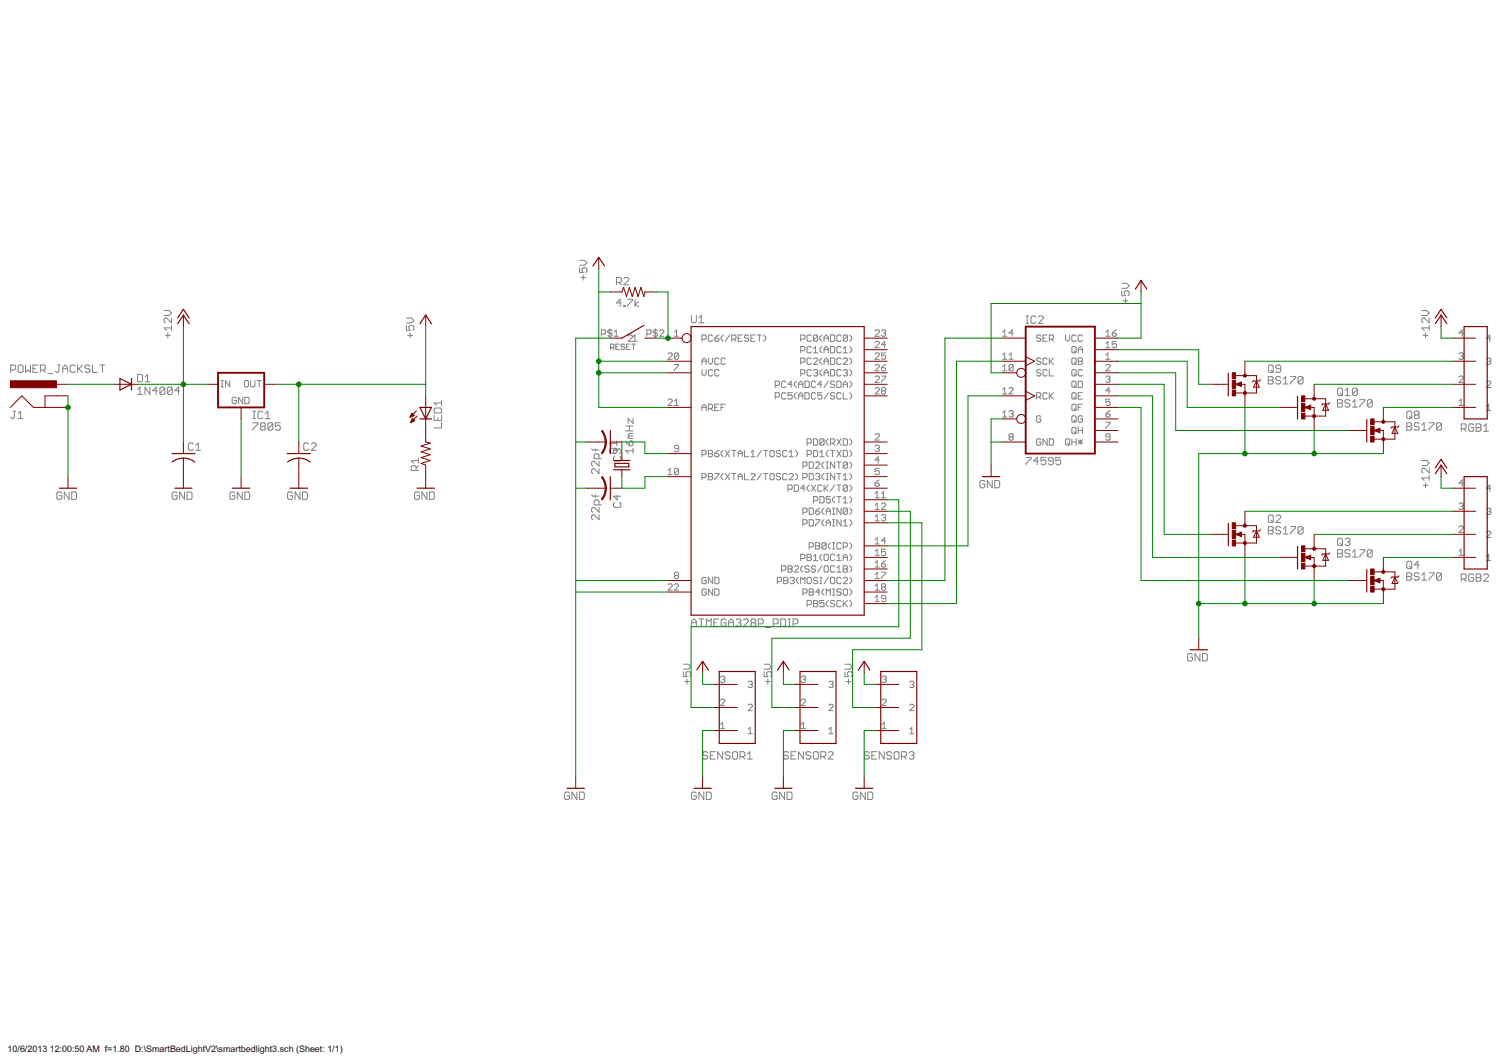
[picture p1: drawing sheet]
<svg xmlns="http://www.w3.org/2000/svg" width="594mm" height="420mm" viewBox="0 0 594 420" stroke-linecap="round" stroke-linejoin="round" font-family="sans-serif">
<defs><g id="words">
<g font-size="4">
<text x="3" y="416.2">10/6/2013</text>
<text x="19.7" y="416.2">12:00:50 AM f=1.80 D:\SmartBedLightV2\smartbedlight3.sch (Sheet: 1/1)</text>
</g>
</g></defs>
<g fill="none" stroke="#808080" stroke-width=".4">
<path d="M229.4 105.9v2h1.4l-.5-1v-.5l.5-.5h1l.5 .5v1l-.5 .5M229.4 103h1.9l1 .9-1 1h-1.9M229.8 109.8h2M230.8 108.9v1.9M244 111.7h1.4l.5-.5v-.9l-.5-.5h-1.4v2.9M245 111.7l.9 1M245.9 119.8h-1.9l1.4-1.4v2.9M246.9 110.3l.5-.5h1l.5 .5v.4l-2 2h2M248.4 118.4h1.9v.5l-1.9 1.9v.5M251.3 118.4v2.9M252.8 119.4l-1.5 .9 1.5 1M444 115.1v1.9h1.5l-.5-1v-.5l.5-.4h.9l.5 .4v1l-.5 .5"/>
<path d="M444 112.1h1.9l1 1-1 1h-1.9M444.5 119h1.9M445.5 118v2M65 122.9h1.9l1 .9-1 1h-1.9M65.4 132.7h2M66.4 131.7v1.9M67.9 129.7h-2.9l.9 1M67.9 125.8v2l-2-2h-.5l-.4 .5v1l.4 .5M67.9 128.8v1.9M160.9 125.8h1.9l1 1-1 1h-1.9M160.9 128.8v1.9h1.4l-.5-1.5 .5-.4h1l.5 .4v1l-.5 .5M161.4 132.7h1.9"/>
<path d="M162.3 131.7v1.9M238 132.2h1.3l.4-.4v-.9l-.4-.4h-1.3v2.5M241.4 130.1v3.4M241.6 137.6h1.1l.4-.4v-.7l-.4-.4h-1.1v2.2M242.2 130.9l-.4-.4h-.8l-.4 .9 .4 .4h.8l.4 .8-.4 .4h-.8l-.4-.4M242.4 137.6l.7 .7M243.1 133h1.7M243.1 131.4l.8-.9v2.5M243.8 137.2h.7M245.2 136.1h-1.4v2.2h1.4M246.9 120.8h.5v.5h-.5zM247.2 136.5l-.3-.4h-.7l-.3 .4 .3 .7h.7l.3 .4-.3 .7h-.7l-.3-.4"/>
<path d="M247.9 137.2h.8M248.6 132.9l.5-.4h.8l.4 .4v.5l-1.7 1.6h1.7M249.4 136.1h-1.5v2.2h1.5M250.1 136.1h1.4M250.4 133.4l.9-.9v2.5M250.4 135h1.7M250.8 136.1v2.2M256 132.2h1.3l.4-.4v-.9l-.4-.4h-1.3v2.5M259.4 130.1v3.4M260.2 130.9l-.4-.4h-.8l-.5 .4 .5 .9h.8l.4 .4-.4 .8h-.8l-.5-.4M261 130.9l.5-.4h.8l.4 .4v.5l-1.7 1.6h1.7M266.9 133h1.7"/>
<path d="M266.9 131.4l.9-.9v2.5M273.7 124.8v2.4l.5 .5h.9l.5-.5v-2.4M276.6 127.7h2M276.6 125.8l1-1v2.9M277.8 134.2h1.3l.4-.4v-.9l-.4-.4h-1.3v2.5M282 132.9l-.4-.4h-.8l-.4 .4v1.7l.4 .4h.8l.4-.4M282.9 133.8h1.2l.5 .8-.5 .4h-.8l-.4-.4zM284.6 132.5l-1.7 1.3M286.2 132.5l-.8 .9v.8l.8 .8M288.8 132.5l-1.7 2.5M289.6 134.2h1.3l.4-.4v-.9l-.4-.4h-1.3v2.5M290.4 134.2l.9 .8"/>
<path d="M292.1 133.8h.9M293.8 132.5h-1.7v2.5h1.7M296.3 132.9l-.4-.4h-.8l-.4 .4 .4 .9h.8l.4 .8-.4 .4h-.8l-.4-.4M297.2 133.8h.8M298.9 132.5h-1.7v2.5h1.7M299.7 132.5h1.7M300.5 132.5v2.5M302.2 132.5l.9 .9v.8l-.9 .8M316.9 134.2h1.3l.4-.4v-.9l-.4-.4h-1.3v2.5M316.9 138.8h1.3l.4-.5v-.8l-.4-.4h-1.3v2.5M321.1 137.5l-.4-.4h-.9l-.4 .4v1.7l.4 .4h.9l.4-.4M321.1 132.9l-.4-.4h-.9l-.4 .4v1.7l.4 .4h.9l.4-.4"/>
<path d="M322 139.6h1.6M322 137.9l.8-.8v2.5M323.6 132.9v1.7l-.4 .4h-.8l-.4-.4M323.6 132.9l-.4-.4h-.8l-.4 .4v1.7M323.6 132.9l-1.6 1.7M325.3 132.5l-.8 .9v.8l.8 .8M325.3 137.1l-.8 .8v.9l.8 .8M326.2 133.8h1.6M326.2 135v-1.6l.8-.9 .8 .9v1.6M326.2 139.6v-1.7l.8-.8 .8 .8v1.7M326.2 138.3h1.6M328.7 137.1h1.2l.5 .4v1.7l-.5 .4h-1.2z"/>
<path d="M328.7 132.5h1.2l.5 .4v1.7l-.5 .4h-1.2zM332.9 137.5l-.4-.4h-.9l-.4 .4v1.7l.4 .4h.9l.4-.4M332.9 132.9l-.4-.4h-.9l-.4 .4v1.7l.4 .4h.9l.4-.4M333.7 139.6h1.7M333.7 137.9l.9-.8v2.5M335.4 132.9v1.7l-.4 .4h-.8l-.5-.4M335.4 132.9l-.4-.4h-.8l-.5 .4v1.7M335.4 132.9l-1.7 1.7M336.3 132.5l.8 .9v.8l-.8 .8M336.3 137.1l.8 .8v.9l-.8 .8M346.3 135.5l.5-.4h.8l.4 .4v.4l-1.7 1.7h1.7M346.3 130.9l.5-.4h.8l.4 .4v.5l-1.7 1.6h1.7"/>
<path d="M348.9 130.9l.4-.4h.8l.4 .4-.4 .9M349.7 131.8h.4M350.1 131.8l.4 .4-.4 .8h-.8l-.4-.4M350.5 139.6h-1.6v1.3l.8-.4 .8 .4v.8l-.4 .5h-.8l-.4-.5M350.5 136.3h-1.6l1.2-1.2v2.5M396.8 133h1.7M396.8 131.4l.9-.9v2.5M401 131.8h-1.6l1.2-1.3v2.5M406.1 127.9h1M406.1 125h1M406.6 125v2.9M410 125.5l-.5-.5h-1l-.4 .5v1.9l.4 .5h1l.5-.5"/>
<path d="M411 125.5l.5-.5h1l.4 .5v.5l-1.9 1.9h1.9M411.9 132.9l-.4-.4h-.8l-.4 .4 .4 .9h.8l.4 .8-.4 .4h-.8l-.4-.4M412.8 133.8h.8M414.5 132.5h-1.7v2.5h1.7M415.3 134.2h1.3l.4-.4v-.9l-.4-.4h-1.3v2.5M416.2 134.2l.8 .8M421.7 132.5v1.7l.8 .8 .9-.8v-1.7M424.2 137.5l.4-.4h.9l.4 .4v1.7l-.4 .4h-.9l-.4-.4zM425.1 138.8l.8 .8M425.9 132.9l-.4-.4h-.9l-.4 .4v1.7l.4 .4h.9l.4-.4M426.7 139.6v-1.7l.9-.8 .8 .8v1.7M426.7 138.3h1.7"/>
<path d="M428.4 132.9l-.4-.4h-.8l-.5 .4v1.7l.5 .4h.8l.4-.4M437.7 131.4l.8-.9v2.5M437.7 133h1.7M437.7 137.6h1.7M437.7 135.9l.8-.8v2.5M440.2 131.8h1.3l.4 .8-.4 .4h-.9l-.4-.4zM441.9 135.1h-1.7v1.2l.8-.4 .9 .4v.9l-.4 .4h-.9l-.4-.4M441.9 130.5l-1.7 1.3M562.7 122.9h2l1 .9-1 1h-2M563.2 132.7h2M564.2 131.7v1.9M565.7 129.7h-3l1 1"/>
<path d="M565.7 125.8v2l-2-2h-.5l-.5 .5v1l.5 .5M565.7 128.8v1.9M579.1 131.8h-1.7l1.3-1.3v2.5M590 133.8h-1.6l1.2-1.3v2.5M4.2 146.4h1.5l.5-.5v-1l-.5-.5h-1.5v2.9M7.7 144.4h.9l.5 .5v2l-.5 .4h-.9l-.5-.4v-2zM10.1 144.4v2.9l1-.9 1 .9v-2.9M13.1 145.9h.9M15 144.4h-1.9v2.9h1.9M16 146.4h1.5l.4-.5v-1l-.4-.5h-1.5v2.9M17 146.4l.9 .9M18.9 147.8h2"/>
<path d="M22.9 144.4h.9M23.3 144.4v2.5l-.4 .4h-.5l-.5-.4M24.8 145.9h2M24.8 147.3v-1.9l1-1 1 1v1.9M29.7 144.9l-.5-.5h-.9l-.5 .5v2l.5 .4h.9l.5-.4M30.7 144.4v2.9M31.2 145.9l1.5 1.4M32.7 144.4l-2 2M35.6 144.9l-.5-.5h-1l-.4 .5v.5l.4 .5h1l.5 .5v.5l-.5 .4h-1l-.4-.4M36.6 144.4v2.9h2M39.5 144.4h2M40.5 144.4v2.9"/>
<path d="M54.5 154.1l.9-1v3M54.5 156.1h1.9M54.5 148.1h1.4l.5 .5v2l-.5 .4h-1.4zM57.4 151h2M57.4 149.1l1-1v2.9M59.4 153.1v3l-2-3v3M62.3 154.6h-2l1.5-1.5v3M65.2 153.6v2l-.5 .5h-.9l-.5-.5M65.2 153.6l-.5-.5h-.9l-.5 .5v2M65.2 153.6l-1.9 2M68.2 153.6v2l-.5 .5h-1l-.5-.5M68.2 153.6l-.5-.5h-1l-.5 .5v2"/>
<path d="M68.2 153.6l-2 2M71.1 154.6h-1.9l1.4-1.5v3M87.5 153.1h.9M87.5 150.6h.9M88 150.6v2.5M90.9 150.6v2.5l-1.7-2.5v2.5M93.6 157.6l-.5-.4h-.8l-.4 .4v1.7l.4 .4h.8l.5-.4v-.9h-.9M96.1 157.2v2.5l-1.7-2.5v2.5M96.9 157.2h1.3l.4 .4v1.7l-.4 .4h-1.3zM97.1 150.6h.8l.5 .4v1.7l-.5 .4h-.8l-.4-.4v-1.7zM99.2 150.6v2.1l.4 .4h.9l.4-.4v-2.1M101.7 150.6h1.7"/>
<path d="M102.6 150.6v2.5M174.8 158.5v1.9M174.8 159.4h-3l1 1M264.4 140.1l.4-.5h.8l.5 .5v.4l-1.7 1.7h1.7M264.4 158.3l.4-.4h.8l.5 .4v.4l-1.7 1.7h1.7M266.9 144.2h1.7v.4l-1.7 1.7v.4M266.9 158.7l.9-.8v2.5M268.6 140.1l-.4-.5h-.9l-.4 .5v1.6M268.6 140.1v1.6l-.4 .5h-.9l-.4-.5M268.6 140.1l-1.7 1.6M277.8 144.2v-1.7l.9-.9 .8 .9v1.7M277.8 146.2v1.7l.9 .8 .8-.8v-1.7"/>
<path d="M277.8 142.9h1.7M280.4 141.6v1.7l.8 .9 .8-.9v-1.7M282 146.6l-.4-.4h-.8l-.4 .4v1.7l.4 .4h.8l.4-.4M284.6 159.9h-1.7v2.5h1.7M284.6 142.1l-.5-.5h-.8l-.4 .5v1.6l.4 .5h.8l.5-.5M284.6 146.6l-.5-.4h-.8l-.4 .4v1.7l.4 .4h.8l.5-.4M287.1 142.1l-.4-.5h-.9l-.4 .5v1.6l.4 .5h.9l.4-.5M287.1 159.9h-1.7v2.5M306.8 152.5h1.3l.4-.5v-.8l-.4-.4h-1.3v2.5M306.8 157h1.3l.4-.4v-.8l-.4-.4h-1.3v2.5M311 151.2l-.4-.4h-.8l-.4 .4v1.7l.4 .4h.8l.4-.4M311 155.8l-.4-.4h-.8l-.4 .4v1.7l.4 .4h.8l.4-.4"/>
<path d="M313.5 152h-1.6l1.2-1.2v2.5M313.5 155.4h-1.6v1.2l.8-.4 .8 .4v.9l-.4 .4h-.8l-.4-.4M315.2 150.8l-.8 .8v.9l.8 .8M315.2 155.4l-.8 .8v.8l.8 .9M316.1 153.3v-1.7l.8-.8 .9 .8v1.7M316.1 157.9v-1.7l.8-.8 .9 .8v1.7M316.1 156.6h1.7M316.1 152h1.7M316.9 143.3h1.3l.4-.4v-.8l-.4-.5h-1.3v2.6M316.9 147.9h1.3l.4-.4v-.9l-.4-.4h-1.3v2.5M318.6 150.8h1.2l.5 .4v1.7l-.5 .4h-1.2zM318.6 155.4h1.2l.5 .4v1.7l-.5 .4h-1.2z"/>
<path d="M321.1 142.1l-.4-.5h-.9l-.4 .5v1.6l.4 .5h.9l.4-.5M321.1 146.6l-.4-.4h-.9l-.4 .4v1.7l.4 .4h.9l.4-.4M322 142.1l.4-.5h.8l.4 .5v.4l-1.6 1.7h1.6M322 146.6l.4-.4h.8l.4 .4-.4 .9M322.8 151.2l-.4-.4h-.9l-.4 .4v1.7l.4 .4h.9l.4-.4M322.8 155.8l-.4-.4h-.9l-.4 .4v1.7l.4 .4h.9l.4-.4M322.8 147.5h.4M323.2 147.5l.4 .4-.4 .8h-.8l-.4-.4M325.3 152h-1.7l1.3-1.2v2.5M325.3 155.4h-1.7v1.2l.9-.4 .8 .4v.9l-.4 .4h-.8l-.5-.4M325.3 141.6l-.8 .9v.8l.8 .9M325.3 146.2l-.8 .9v.8l.8 .8"/>
<path d="M326.2 142.9h1.6M326.2 144.2v-1.7l.8-.9 .8 .9v1.7M326.2 148.7v-1.6l.8-.9 .8 .9v1.6M326.2 147.5h1.6M327.8 155.4l-1.6 2.5M327.8 150.8l-1.6 2.5M328.7 141.6h1.2l.5 .5v1.6l-.5 .5h-1.2zM328.7 146.2h1.2l.5 .4v1.7l-.5 .4h-1.2zM330.4 151.2l-.5-.4h-.8l-.4 .8 .4 .4h.8l.5 .9-.5 .4h-.8l-.4-.4M330.4 155.8l-.5-.4h-.8l-.4 .4 .4 .8h.8l.5 .9-.5 .4h-.8l-.4-.4M331.2 150.8h1.3l.4 .4v1.7l-.4 .4h-1.3zM332.9 142.1l-.4-.5h-.9l-.4 .5v1.6l.4 .5h.9l.4-.5"/>
<path d="M332.9 146.6l-.4-.4h-.9l-.4 .4v1.7l.4 .4h.9l.4-.4M332.9 155.8l-.4-.4h-.9l-.4 .4v1.7l.4 .4h.9l.4-.4M333.7 142.1l.5-.5h.8l.4 .5v.4l-1.7 1.7h1.7M333.7 153.3v-1.7l.9-.8 .8 .8v1.7M333.7 155.4v2.5h1.7M333.7 146.6l.5-.4h.8l.4 .4-.4 .9M333.7 152h1.7M334.6 147.5h.4M335 147.5l.4 .4-.4 .8h-.8l-.5-.4M336.3 141.6l.8 .9v.8l-.8 .9M336.3 146.2l.8 .9v.8l-.8 .8M336.3 150.8l.8 .8v.9l-.8 .8"/>
<path d="M336.3 155.4l.8 .8v.8l-.8 .9M346.3 140.1l.5-.5h.8l.4 .5v.4l-1.7 1.7h1.7M346.3 144.6l.5-.4h.8l.4 .4v.5l-1.7 1.6h1.7M346.3 149.2l.5-.4h.8l.4 .4v.4l-1.7 1.7h1.7M346.3 153.8l.5-.4h.8l.4 .4v.4l-1.7 1.7h1.7M348.9 148.8h1.6v.4l-1.6 1.7v.4M348.9 145.5h1.2l.4 .8-.4 .4h-.8l-.4-.4zM349.3 154.6h.8M349.3 154.6l-.4-.4 .4-.8h.8l.4 .4-.4 .8M349.3 154.6l-.4 .4 .4 .9h.8l.4-.5-.4-.8M350.5 144.2l-1.6 1.3M396.8 142.2h1.7"/>
<path d="M396.8 155.9h1.7M396.8 146.7h1.7M396.8 145.1l.9-.9v2.5M396.8 140.5l.9-.9v2.6M396.8 154.2l.9-.8v2.5M399.4 153.8l.4-.4h.8l.4 .4v.4l-1.6 1.7h1.6M399.4 142.2h1.6M399.4 140.5l.8-.9v2.6M401 144.6l-.4-.4h-.8l-.4 .4v1.7M401 144.6v1.7l-.4 .4h-.8l-.4-.4M401 144.6l-1.6 1.7M410.3 157h1.2l.4-.4v-.8l-.4-.4h-1.2v2.5"/>
<path d="M411.1 157l.8 .9M411.9 142.1l-.4-.5h-.8l-.4 .9 .4 .4h.8l.4 .8-.4 .5h-.8l-.4-.5M411.9 146.6l-.4-.4h-.8l-.4 .9 .4 .4h.8l.4 .8-.4 .4h-.8l-.4-.4M414.5 142.1l-.5-.5h-.8l-.4 .5v1.6l.4 .5h.8l.5-.5M414.5 146.6l-.5-.4h-.8l-.4 .4v1.7l.4 .4h.8l.5-.4M414.5 155.8l-.5-.4h-.8l-.4 .4v1.7l.4 .4h.8l.5-.4M415.3 146.2v2.5h1.7M415.3 141.6v2.6M415.3 155.4v2.5M415.7 142.9l1.3 1.3M415.7 156.6l1.3 1.3M417 141.6l-1.7 1.7"/>
<path d="M417 155.4l-1.7 1.6M424.2 151.2l.4-.4h.9l.4 .4v1.7l-.4 .4h-.9l-.4-.4zM424.2 155.8l.4-.4h.9l.4 .4v1.7l-.4 .4h-.9l-.4-.4zM424.6 141.6h.9l.4 .5v1.6l-.4 .5h-.9l-.4-.5v-1.6zM424.6 146.2h.9l.4 .4v1.7l-.4 .4h-.9l-.4-.4v-1.7zM425.1 143.3l.8 .9M425.1 147.9l.8 .8M425.1 152.5l.8 .8M425.1 157l.8 .9M426.7 150.8h1.3l.4 .4v1.7l-.4 .4h-1.3zM426.7 141.6h1.3l.4 .5-.4 .8 .4 .8-.4 .5h-1.3zM426.7 142.9h1.3"/>
<path d="M426.7 156.6h.9M428.4 146.6l-.4-.4h-.8l-.5 .4v1.7l.5 .4h.8l.4-.4M428.4 159.9h-1.7v2.5M428.4 155.4h-1.7v2.5h1.7M437.7 144.6l.4-.4h.8l.5 .4v.5l-1.7 1.6h1.7M437.7 149.2l.4-.4h.8l.5 .4-.5 .8M437.7 142.2h1.7M437.7 140.5l.8-.9v2.6M438.5 150h.4M438.9 150l.5 .5-.5 .8h-.8l-.4-.4M439.4 154.6h-1.7l1.2-1.2v2.5M439.4 157.9h-1.7v1.3l1.2-.5 .5 .5v.8l-.5 .4h-.8l-.4-.4"/>
<path d="M502 149h1.4l.5 .5v.5l-.5 .5 .5 .4v.5l-.5 .5h-1.4zM502 150.5h1.4M502.5 144.4h.9l.5 .5v2l-.5 .4h-.9l-.5-.4v-2zM503 146.4l.9 .9M506.9 145.9h-1.5l-.5-.5v-.5l.5-.5h1l.5 .5v2l-.5 .4h-1l-.5-.4M506.9 149.5l-.5-.5h-1l-.5 .5v.5l.5 .5h1l.5 .4v.5l-.5 .5h-1l-.5-.5M507.9 151.9h1.9M507.9 150l.9-1v2.9M510.8 149h2v.5l-2 1.9v.5M515.7 149.5l-.5-.5h-1l-.4 .5v1.9M515.7 149.5v1.9l-.5 .5h-1l-.4-.5M515.7 149.5l-1.9 1.9"/>
<path d="M529.4 158.1h1.5l.4 .5v.5l-.4 .5 .4 .5v.4l-.4 .5h-1.5zM529.4 159.6h1.5M529.9 153.5h1l.4 .5v2l-.4 .5h-1l-.5-.5v-2zM530.4 155.5l.9 1M532.3 156.5h2M532.3 154.5l1-1v3M534.3 158.6l-.5-.5h-1l-.5 .5v.5l.5 .5h1l.5 .5v.4l-.5 .5h-1l-.5-.5M535.3 159.1l1-1v2.9M537.2 154l-.5-.5h-.9l-.5 .5v2M537.2 154v2l-.5 .5h-.9l-.5-.5M537.2 154l-1.9 2M538.2 158.1h2v.5l-2 1.9v.5"/>
<path d="M543.1 158.6l-.5-.5h-.9l-.5 .5v1.9M543.1 158.6v1.9l-.5 .5h-.9l-.5-.5M543.1 158.6l-1.9 1.9M577.4 158.7l.9-.8v2.5M577.4 149.2l.5-.4h.8l.4 .4v.4l-1.7 1.7h1.7M577.4 140.1l.5-.5h.8l.4 .5-.4 .8M578.3 140.9h.4M578.7 140.9l.4 .4-.4 .9h-.8l-.5-.5M588.4 151.2l.4-.4h.8l.4 .4v.4l-1.6 1.7h1.6M588.4 142.1l.4-.5h.8l.4 .5-.4 .8M589.2 142.9h.4M589.6 142.9l.4 .4-.4 .9h-.8l-.4-.5"/>
<path d="M5.2 162.7h1M5.7 162.7v2.4l-.5 .5h-.5l-.5-.5M7.2 165.6h1.9M7.2 163.7l.9-1v2.9M76.5 175.7l-.5-.5h-1l-.5 .5v2l.5 .5h1l.5-.5M77.5 178.2h1.9M77.5 176.2l1-1v3M100.1 167.3h2v.4l-2 2v.5M100.1 165.6h1M100.1 162.7h1M100.6 162.7v2.9M103.6 168.7l-.5-.5v-.5l.5-.4h.9l.5 .4v.5l-.5 .5"/>
<path d="M103.6 168.7l-.5 .5v.5l.5 .5h.9l.5-.5v-.5l-.5-.5M103.6 168.7h.9M104 163.2l-.5-.5h-.9l-.5 .5v1.9l.5 .5h.9l.5-.5M105 165.6h2M105 163.7l1-1v2.9M108 167.7l-.5-.4h-1l-.5 .4v2M108 167.7v2l-.5 .5h-1l-.5-.5M108 167.7l-2 2M110.9 167.3h-1.9v1.4l.9-.5h.5l.5 .5v1l-.5 .5h-.9l-.5-.5M122.2 175.7l-.5-.5h-1l-.5 .5v2l.5 .5h1l.5-.5M123.2 175.7l.5-.5h.9l.5 .5v.5l-1.9 2h1.9M171.8 164.4v1.9h3v-1.9"/>
<path d="M172.3 161.4h2l.5 .5v1.5h-3v-1.5zM173.3 165.3v1M174.8 167.3v2h-3M234.1 177.5l.6 .5h2.4M235.6 177.5v1M241.2 177.8l.5-.4h2l.5 .4v1l-.5 .5h-2l-.5-.5zM244.2 174.4v2M244.2 177.4l-1 .9M244.2 175.4h-3l1 1M244.3 178.1l-.5-.5h-.5l-.5 .5v.9l.5 .5M244.3 178.1l.5-.5h.5l.5 .5v.9l-.5 .5M244.3 178.1v.4"/>
<path d="M247.6 174.4l1.5 2M247.6 170.5h2.9M247.6 168.5h2.9M249.1 174.9l.5-.5h.5l.4 .5v1l-.4 .5h-1zM249.1 168.5v2M249.1 172.4l-.5 .5v.5h1.9M249.1 172.4h1.4M250.5 178.3h-2.9l1 1M250.5 165.6v1.9l-1.9-1.9v1.9M250.5 177.4v1.9M250.5 171.5h-1.4l-.5 .5 .5 .4M266.9 160.4h1.7"/>
<path d="M268.6 177.4h-1.3l-.4-.4 .4-.8h.9l.4 .4v1.7l-.4 .4h-.9l-.4-.4M277.8 162.4v-1.6l.9-.9 .8 .9v1.6M277.8 179.9h1.3l.4-.4v-.9l-.4-.4h-1.3v2.5M277.8 161.2h1.7M280.4 179.5h1.2M280.4 178.2h1.2l.4 .4-.4 .9 .4 .8-.4 .4h-1.2zM280.4 161.6h1.2l.4-.4v-.9l-.4-.4h-1.2v2.5M281.2 161.6l.8 .8M282.9 179.5h1.2l.5 .8-.5 .4h-.8l-.4-.4zM282.9 161.2h.8M284.6 178.2l-1.7 1.3M285.4 161.2h.8"/>
<path d="M286.2 178.2l-.8 .8v.9l.8 .8M287.1 178.2l1.7 2.5M288.8 178.2l-1.7 2.5M289.6 178.2h1.7M290.4 178.2v2.5M292.1 179.5h1.7M294.7 178.2v2.5h1.6M297.2 179l.8-.8v2.5M301.4 178.2l-1.7 2.5M302.2 178.2h1.7M303.1 178.2v2.5M305.2 178.2h.8l.4 .4v1.7l-.4 .4h-.8l-.4-.4v-1.7z"/>
<path d="M308.9 178.6l-.4-.4h-.8l-.4 .8 .4 .5h.8l.4 .8-.4 .4h-.8l-.4-.4M311.5 178.6l-.5-.4h-.8l-.4 .4v1.7l.4 .4h.8l.5-.4M312.3 179l.9-.8v2.5M314.8 178.2l.9 .8v.9l-.9 .8M319.4 179.9h1.3l.4-.4v-.9l-.4-.4h-1.3v2.5M319.4 175.3h1.3l.4-.4v-.9l-.4-.4h-1.3v2.5M322 178.2h1.2l.4 .4v1.7l-.4 .4h-1.2zM322 173.6h1.2l.4 .4v1.7l-.4 .4h-1.2zM324.5 179l.8-.8v2.5M326.2 174l-.5-.4h-.8l-.4 .4v1.7M326.2 174v1.7l-.5 .4h-.8l-.4-.4M326.2 174l-1.7 1.7"/>
<path d="M327.9 173.6l-.9 .9v.8l.9 .8M327.9 178.2l-.9 .8v.9l.9 .8M328.7 178.2h1.7M328.7 175.3h1.2l.5-.4v-.9l-.5-.4h-1.2v2.5M329.5 178.2v2.5M329.5 175.3l.9 .8M331.2 178.2l1.7 2.5M331.2 173.6l1.7 2.5M332.9 178.2l-1.7 2.5M332.9 173.6l-1.7 2.5M333.7 178.2h1.3l.4 .4v1.7l-.4 .4h-1.3zM333.7 173.6h1.3l.4 .4v1.7l-.4 .4h-1.3z"/>
<path d="M336.3 173.6l.8 .9v.8l-.8 .8M336.3 178.2l.8 .8v.9l-.8 .8M346.3 172l.5-.4h.8l.4 .4v.4l-1.7 1.7h1.7M346.3 176.6l.5-.4h.8l.4 .4-.4 .8M347.2 177.4h.4M347.6 177.4l.4 .4-.4 .9h-.8l-.5-.4M396.8 165h1.7M396.8 163.3l.9-.8v2.5M399.4 162.9l.4-.4h.8l.4 .4-.4 .8M399.8 172.9l-.4-.5 .4-.8h.8l.4 .4-.4 .9M399.8 172.9l-.4 .4 .4 .8h.8l.4-.4-.4-.8M399.8 172.9h.8"/>
<path d="M400.2 163.7h.4M400.6 163.7l.4 .4-.4 .9h-.8l-.4-.4M411.9 174l-.4-.4h-.8l-.4 .4v1.7l.4 .4h.8l.4-.4v-.8h-.8M411.9 164.9l-.4-.4h-.8l-.4 .4v1.7l.4 .4h.8l.4-.4v-.9h-.8M414.5 173.6v2.5l-1.7-2.5v2.5M415.3 173.6h1.3l.4 .4v1.7l-.4 .4h-1.3zM421.7 174l.4-.4h.9l.4 .4v1.7l-.4 .4h-.9l-.4-.4zM422.5 175.3l.9 .8M424.2 169.5l.4-.4h.9l.4 .4v1.7l-.4 .4h-.9l-.4-.4zM424.2 160.3l.4-.4h.9l.4 .4v1.7l-.4 .4h-.9l-.4-.4zM424.2 173.6v2.5M424.2 174.9h1.7"/>
<path d="M424.6 164.5h.9l.4 .4v1.7l-.4 .4h-.9l-.4-.4v-1.7zM425.1 161.6l.8 .8M425.1 166.2l.8 .8M425.1 170.7l.8 .9M425.9 173.6v2.5M426.7 161.2h.9M426.7 169.1v2.5M426.7 170.3h1.7M426.7 174.9h1.7M426.7 174l1.7 1.7M427.6 174v1.7M428.4 164.9l-.4-.4h-.8l-.5 .4v1.7l.5 .4h.8l.4-.4v-.9h-.8"/>
<path d="M428.4 169.1v2.5M428.4 174l-1.7 1.7M437.7 163.7h1.2l.5 .9-.5 .4h-.8l-.4-.4zM437.7 167h1.7v.5l-1.7 1.6v.5M439.4 172.9h-1.3l-.4-.5 .4-.8h.8l.5 .4v1.7l-.5 .4h-.8l-.4-.4M439.4 162.5l-1.7 1.2M535.3 161h1.9M556.8 167.3h1.4l.5 .4v.5l-.5 .5 .5 .5v.5l-.5 .5h-1.4zM556.8 168.7h1.4M557.3 162.7h.9l.5 .5v1.9l-.5 .5h-.9l-.5-.5v-1.9zM557.8 164.6l.9 1M560.2 164.1l-.5-.4v-.5l.5-.5h1l.5 .5v.5l-.5 .4"/>
<path d="M560.2 164.1l-.5 .5v.5l.5 .5h1l.5-.5v-.5l-.5-.5M560.2 164.1h1M561.7 167.7l-.5-.4h-1l-.5 .4v.5l.5 .5h1l.5 .5v.5l-.5 .5h-1l-.5-.5M562.7 170.2h1.9M562.7 168.2l.9-.9v2.9M565.6 167.3h2v.4l-2 2v.5M570.5 167.7l-.5-.4h-1l-.4 .4v2M570.5 167.7v2l-.5 .5h-1l-.4-.5M570.5 167.7l-1.9 2M577.4 160.4h1.7M578.4 169.7h1.4l.5-.5v-1l-.5-.5h-1.4v2.9M579.3 169.7l1 .9"/>
<path d="M583.2 168.2l-.4-.5h-1l-.5 .5v1.9l.5 .5h1l.4-.5v-.9h-.9M584.2 167.7h1.5l.5 .5v.5l-.5 .5 .5 .5v.4l-.5 .5h-1.5zM584.2 169.2h1.5M587.2 170.6h1.9M587.2 168.7l1-1v2.9M588.4 160.8l.8-.9v2.5M588.4 162.4h1.6M24.4 195.1l-.4-.5h-1l-.5 .5v2l.5 .5h1l.4-.5v-1h-.9M27.4 194.6v3l-2-3v3M28.4 194.6h1.4l.5 .5v2l-.5 .5h-1.4zM70.1 195.1l-.5-.5h-1l-.4 .5v2l.4 .5h1l.5-.5v-1h-1M73 194.6v3l-1.9-3v3"/>
<path d="M74 194.6h1.5l.5 .5v2l-.5 .5h-1.5zM92.9 195.1l-.4-.5h-1l-.5 .5v2l.5 .5h1l.4-.5v-1h-.9M95.9 194.6v3l-2-3v3M96.9 194.6h1.4l.5 .5v2l-.5 .5h-1.4zM115.8 195.1l-.5-.5h-1l-.5 .5v2l.5 .5h1l.5-.5v-1h-1M118.7 194.6v3l-1.9-3v3M119.7 194.6h1.5l.5 .5v2l-.5 .5h-1.5zM164.7 186.2v-1.5l-.5-.5h-1l-.5 .5v1.5h3M165.7 182.2h-3l1 1M165.7 184.2l-1 1M165.7 181.3v1.9M166 195.1l-.5-.5h-1l-.4 .5v2l.4 .5h1l.5-.5v-1h-1"/>
<path d="M169 194.6v3l-2-3v3M169.9 194.6h1.5l.5 .5v2l-.5 .5h-1.5zM234.1 195.8l.6 .5h2.4M235.6 195.8v1M237.1 181.5v-1.5l-.5-.5h-1l-.5 .5v1.5h3M237.1 182.5v1.9l-2-1.9h-.4l-.6 .4v1l.6 .5M237.1 185.4v2l-2-2h-.4l-.6 .5v1l.6 .5M237.1 199.7v-1.4l-.5-.5h-1l-.5 .5v1.4h3M243.3 180.5l-.5 .5v1l.5 .5h2l.5-.5v-1l-.5-.5M243.3 198.8l-.5 .5v.9l.5 .5h2l.5-.5v-.9l-.5-.5M244.3 195.8v2l-1.5-1.5h3M264.4 186.1l.8-.8v2.5"/>
<path d="M264.4 187.8h1.7M268.6 185.7v1.7l-.4 .4h-.9l-.4-.4M268.6 185.7l-.4-.4h-.9l-.4 .4v1.7M268.6 185.7l-1.7 1.7M277.8 189h1.3l.4-.4v-.9l-.4-.4h-1.3v2.5M280.4 187.3h1.2l.4 .4-.4 .9 .4 .8-.4 .4h-1.2zM280.4 188.6h1.2M282.9 187.3h1.7v.4l-1.7 1.7v.4M286.2 187.3l-.8 .9v.8l.8 .8M287.1 187.3l1.7 2.5M288.8 187.3l-1.7 2.5M289.6 187.3h1.7"/>
<path d="M290.4 187.3v2.5M292.1 188.6h1.7M292.1 180.7v-1.7l.9-.8 .8 .8v1.7M292.1 189.8v-1.6l.9-.9 .8 .9v1.6M294.7 187.3v2.5h1.6M297.2 187.7l.4-.4h.8l.5 .4v.5l-1.7 1.6h1.7M297.2 180.7h1.7M301.4 187.3l-1.7 2.5M302.2 187.3h1.7M303.1 187.3v2.5M305.2 187.3h.8l.4 .4v1.7l-.4 .4h-.8l-.4-.4v-1.7zM308.9 187.7l-.4-.4h-.8l-.4 .4 .4 .9h.8l.4 .4v.4l-.4 .4h-.8l-.4-.4"/>
<path d="M311.5 187.7l-.5-.4h-.8l-.4 .4v1.7l.4 .4h.8l.5-.4M311.9 193.6h1.2l.4-.5v-.8l-.4-.4h-1.2v2.5M312.3 187.7l.4-.4h.9l.4 .4v.5l-1.7 1.6h1.7M312.3 180.7h1.7M314.4 191.9h1.2l.5 .4v1.7l-.5 .4h-1.2zM314.8 187.3l.9 .9v.8l-.9 .8M317.8 184.4h1.2l.4-.4v-.8l-.4-.4h-1.2v2.5M317.8 189h1.2l.4-.4v-.9l-.4-.4h-1.2v2.5M318.6 193.1h-1.7l1.3-1.2v2.5M320.3 182.8h1.2l.4 .4v1.6l-.4 .5h-1.2zM320.3 191.9l-.9 .8v.9l.9 .8M320.3 187.3h1.2l.4 .4v1.7l-.4 .4h-1.2z"/>
<path d="M321.1 191.9l1.7 2.5M322 198.1h1.2l.4-.4v-.8l-.4-.5h-1.2v2.6M322.8 183.2l.4-.4h.9l.4 .4v.4l-1.7 1.7h1.7M322.8 187.7l.4-.4h.9l.4 .4-.4 .9M322.8 191.9l-1.7 2.5M323.6 188.6h.5M324.1 188.6l.4 .4-.4 .8h-.9l-.4-.4M324.5 196.4h1.2l.5 .5v1.6l-.5 .5h-1.2zM324.5 180.7h1.7M325.3 192.3l-.4-.4h-.8l-.5 .4v1.7l.5 .4h.8l.4-.4M326.2 191.9v2.5M326.2 182.8l-.9 .8v.8l.9 .9"/>
<path d="M326.2 187.3l-.9 .9v.8l.9 .8M326.6 193.1l1.2 1.3M327 187.3h.9M327 189.8h.9M327 182.8h.9M327 185.3h.9M327.4 182.8v2.5M327.4 187.3v2.5M327.8 191.9l-1.6 1.7M328.7 196.4h-1.7v1.3l.9-.4 .8 .4v.8l-.4 .5h-.9l-.4-.5M330.4 182.8v2.5l-1.7-2.5v2.5M330.4 187.3v2.5l-1.7-2.5v2.5"/>
<path d="M330.4 196.4l-.9 .9v.8l.9 .9M330.4 191.9l-1.7 2.5M331.2 187.3h1.7M331.2 196.4h1.7M331.2 191.9h1.7M331.2 182.8h1.7M332 182.8v2.5M332 187.3v2.5M332 191.9v2.5M332 196.4v2.6M333.7 199h1.7M333.7 189.8h1.7"/>
<path d="M333.7 188.2l.9-.9v2.5M333.7 197.3l.9-.9v2.6M335.4 183.2l-.4-.4h-.8l-.5 .4v1.6M335.4 192.3l-.4-.4h-.8l-.5 .4v1.7M335.4 183.2v1.6l-.4 .5h-.8l-.5-.5M335.4 192.3v1.7l-.4 .4h-.8l-.5-.4M335.4 192.3l-1.7 1.7M335.4 183.2l-1.7 1.6M336.3 182.8l.8 .8v.8l-.8 .9M336.3 187.3l.8 .9v.8l-.8 .8M336.3 191.9l.8 .8v.9l-.8 .8M336.3 196.4l.8 .9v.8l-.8 .9"/>
<path d="M346.3 191.1h1.3l.4 .9-.4 .4h-.8l-.5-.4zM346.3 195.3l.9-.9v2.6M346.3 199.9l.9-.9v2.5M346.3 197h1.7M348 182h-1.7l1.3-1.3v2.6M348 185.3h-1.7v1.3l.9-.5 .8 .5v.8l-.4 .4h-.8l-.5-.4M348 189.9l-1.7 1.2M348.9 199.4l.4-.4h.8l.4 .4v.5l-1.6 1.6h1.6M348.9 197h1.6M348.9 195.3l.8-.9v2.6M389.8 190.6l-.5-.5h-1l-.5 .5v1.9l.5 .5h1l.5-.5v-1h-1M392.7 190.1v2.9l-1.9-2.9v2.9"/>
<path d="M393.7 190.1h1.5l.5 .5v1.9l-.5 .5h-1.5zM406.1 181h2v.4l-2 2v.5M411 182.4h-2l1.5-1.4v2.9M413.9 181h-1.9v1.4l1.4-.5 .5 .5v1l-.5 .5h-.9l-.5-.5M416.9 182.4h-1.5l-.5-.5v-.5l.5-.4h1l.5 .4v2l-.5 .5h-1l-.5-.5M419.8 181h-1.9v1.4l1.4-.5 .5 .5v1l-.5 .5h-.9l-.5-.5M562.7 182.2h2l1 1-1 1h-2M563.2 192h2M564.2 191.1v1.9M565.7 185.2v1.9l-2-1.9h-.5l-.5 .5v.9l.5 .5M565.7 188.1v2M565.7 189.1h-3l1 1"/>
<path d="M577.4 199.4l.5-.4h.8l.4 .4-.4 .9M579.1 191.1h-1.7l1.3-1.2v2.5M590 193.1h-1.6l1.2-1.2v2.5M237.1 200.7v2l-2-2h-.4l-.6 .5v1l.6 .5M237.1 203.7v1.9l-2-1.9h-.4l-.6 .5v.9l.6 .5M317.8 202.7h1.2l.4-.4v-.9l-.4-.4h-1.2v2.5M317.8 207.3h1.2l.4-.5v-.8l-.4-.4h-1.2v2.5M319.4 219.3h1.3l.4 .4-.4 .8 .4 .9-.4 .4h-1.3zM320.3 205.6h1.2l.4 .4v1.7l-.4 .4h-1.2zM320.3 201h1.2l.4 .4v1.7l-.4 .4h-1.2zM320.3 216.4h1.2l.4-.4v-.9l-.4-.4h-1.2v2.5M322.8 202.3h1.3l.4 .8-.4 .4h-.9l-.4-.4z"/>
<path d="M322.8 205.6h1.7v.4l-1.7 1.7v.4M322.8 214.7h1.3l.4 .4-.4 .9 .4 .8-.4 .4h-1.3zM322.8 216h1.3M324.5 201l-1.7 1.3M325.3 219.3l-.8 .8v.9l.8 .8M326.2 219.7l.4-.4h.8l.4 .4v1.7l-.4 .4h-.8l-.4-.4zM326.2 201l-.9 .8v.9l.9 .8M326.2 205.6l-.9 .8v.9l.9 .8M327 202.3h1.7M327 203.5v-1.7l.9-.8 .8 .8v1.7M327 208.1v-1.7l.9-.8 .8 .8v1.7M327 215.1v1.7l-.4 .4h-.9l-.4-.4"/>
<path d="M327 215.1l-.4-.4h-.9l-.4 .4v1.7M327 215.1l-1.7 1.7M327 206.8h1.7M328.7 214.7l-.8 .9v.8l.8 .8M329.5 208.1h.9M329.5 201h.9M329.5 203.5h.9M329.5 214.7h.9M329.5 217.2h.9M329.5 205.6h.9M329.9 201v2.5M329.9 205.6v2.5"/>
<path d="M329.9 214.7v2.5M330.4 219.7l-.5-.4h-.8l-.4 .4v1.7l.4 .4h.8l.5-.4M332.9 201v2.5l-1.7-2.5v2.5M332.9 205.6v2.5l-1.7-2.5v2.5M332.9 215.1l-.4-.4h-.9l-.4 .4v1.7l.4 .4h.9l.4-.4M333.7 208.1h1.7M333.7 216.4h1.3l.4-.4v-.9l-.4-.4h-1.3v2.5M333.7 206.4l.9-.8v2.5M335.4 201.4l-.4-.4h-.8l-.5 .4v1.7M335.4 201.4v1.7l-.4 .4h-.8l-.5-.4M335.4 201.4l-1.7 1.7M336.3 201l.8 .8v.9l-.8 .8"/>
<path d="M336.3 205.6l.8 .8v.9l-.8 .8M336.3 214.7l.8 .9v.8l-.8 .8M336.3 219.3l.8 .8v.9l-.8 .8M346.3 219.8h1.7M346.3 201.5h1.7M346.3 213.6l.9-.9v2.5M346.3 204.4l.9-.8v2.5M346.3 218.1l.9-.8v2.5M346.3 215.2h1.7M346.3 206.1h1.7M348.9 204l.4-.4h.8l.4 .4-.4 .8M349.7 204.8h.4"/>
<path d="M350.1 204.8l.4 .5-.4 .8h-.8l-.4-.4M350.5 217.3h-1.6v1.2l.8-.4 .8 .4v.9l-.4 .4h-.8l-.4-.4M350.5 214h-1.6l1.2-1.3v2.5M502 208.3h1.4l.5 .5v.5l-.5 .5 .5 .5v.5l-.5 .5h-1.4zM502 209.8h1.4M502.5 203.8h.9l.5 .5v1.9l-.5 .5h-.9l-.5-.5v-1.9zM503 205.7l.9 1M504.9 204.3l.5-.5h1l.5 .5v.4l-2 2h2M506.9 208.8l-.5-.5h-1l-.5 .5v.5l.5 .5h1l.5 .5v.5l-.5 .5h-1l-.5-.5M507.9 209.3l.9-1v3M507.9 211.3h1.9M510.8 208.3h2v.5l-2 2v.5"/>
<path d="M515.7 208.8l-.5-.5h-1l-.4 .5v2M515.7 208.8v2l-.5 .5h-1l-.4-.5M515.7 208.8l-1.9 2M529.4 217.5h1.5l.4 .5v.5l-.4 .4 .4 .5v.5l-.4 .5h-1.5zM529.4 218.9h1.5M529.9 212.9h1l.4 .5v1.9l-.4 .5h-1l-.5-.5v-1.9zM530.4 214.9l.9 .9M532.3 213.4l.5-.5h1l.5 .5v.5l-.5 .5M533.3 214.4h.5M533.8 214.4l.5 .5v.4l-.5 .5h-1l-.5-.5M534.3 218l-.5-.5h-1l-.5 .5v.5l.5 .4h1l.5 .5v.5l-.5 .5h-1l-.5-.5M535.3 218.5l1-1v2.9"/>
<path d="M538.2 217.5h2v.5l-2 1.9v.5M543.1 218l-.5-.5h-.9l-.5 .5v1.9M543.1 218v1.9l-.5 .5h-.9l-.5-.5M543.1 218l-1.9 1.9M577.4 218.1l.9-.8v2.5M577.4 208.6l.5-.5h.8l.4 .5v.4l-1.7 1.7h1.7M577.4 219.8h1.7M578.3 200.3h.4M578.7 200.3l.4 .4-.4 .8h-.8l-.5-.4M588.4 201.4l.4-.4h.8l.4 .4-.4 .9M588.4 210.6l.4-.5h.8l.4 .5v.4l-1.6 1.7h1.6M589.2 202.3h.4"/>
<path d="M589.6 202.3l.4 .4-.4 .8h-.8l-.4-.4M264.4 231.4l.4-.4h.8l.5 .4v.4l-1.7 1.7h1.7M266.9 231.4l.4-.4h.9l.4 .4v.4l-1.7 1.7h1.7M267.3 227.7l-.4-.5 .4-.8h.9l.4 .4-.4 .9M267.3 227.7l-.4 .4 .4 .8h.9l.4-.4-.4-.8M267.3 227.7h.9M279.5 228.8l-.4-.4h-.8l-.5 .4v1.7l.5 .4h.8l.4-.4v-.8h-.8M279.5 233.4l-.4-.4h-.8l-.5 .4v1.7l.5 .4h.8l.4-.4v-.9h-.8M282 228.4v2.5l-1.6-2.5v2.5M282 233v2.5l-1.6-2.5v2.5M282.9 233h1.2l.5 .4v1.7l-.5 .4h-1.2zM282.9 228.4h1.2l.5 .4v1.7l-.5 .4h-1.2z"/>
<path d="M307.7 230.1h1.2l.4-.4v-.9l-.4-.4h-1.2v2.5M309.4 225.5h1.2l.4-.4v-.8l-.4-.5h-1.2v2.6M310.2 228.4h1.2l.4 .4-.4 .9 .4 .8-.4 .4h-1.2zM310.2 229.7h1.2M311.9 223.8h1.2l.4 .5-.4 .8 .4 .8-.4 .5h-1.2zM311.9 225.1h1.2M312.7 228.8l.4-.4h.9l.4 .4-.4 .9M313.5 229.7h.5M314 229.7l.4 .4-.4 .8h-.9l-.4-.4M314.4 224.3l.4-.5h.8l.5 .5v.4l-1.7 1.7h1.7M316.1 228.4l-.9 .9v.8l.9 .8M316.9 230.9v-2.5l.9 .9 .8-.9v2.5"/>
<path d="M316.9 221h1.3l.4-.5v-.8l-.4-.4h-1.3v2.5M317.8 234.7h1.2l.4-.5v-.8l-.4-.4h-1.2v2.5M317.8 223.8l-.9 .9v.8l.9 .9M319.4 239.2h1.3l.4-.4v-.8l-.4-.4h-1.3v2.5M319.4 220.5h1.3M319.8 228.4h.9l.4 .4v1.7l-.4 .4h-.9l-.4-.4v-1.7zM320.3 233h1.2l.4 .4-.4 .8 .4 .9-.4 .4h-1.2zM320.3 224.3l-.5-.5h-.8l-.4 .9 .4 .4h.8l.5 .8-.5 .5h-.8l-.4-.5M320.3 234.2h1.2M322 220.1l.8-.8v2.5M322 221.8h1.6M322 237.6h1.2l.4 .4-.4 .8 .4 .8-.4 .5h-1.2z"/>
<path d="M322 238.8h1.2M322.8 224.3l-.4-.5h-.9l-.4 .5 .4 .8h.9l.4 .4-.4 .9h-.9l-.4-.5M323.6 228.8l-.4-.4h-.8l-.4 .9 .4 .4h.8l.4 .8-.4 .4h-.8l-.4-.4M324.5 234.2h-1.7l1.3-1.2v2.5M324.5 228.4h.8M324.5 230.9h.8M324.9 228.4v2.5M325.3 223.8l-1.7 2.6M326.2 237.6h-1.7v1.2l.8-.4 .9 .4v.8l-.5 .5h-.8l-.4-.5M326.2 233l-.9 .8v.9l.9 .8M326.6 223.8h.8l.4 .5v1.6l-.4 .5h-.8l-.4-.5v-1.6zM327 235.5v-2.5l.9 .8 .8-.8v2.5"/>
<path d="M327.8 228.4l-1.6 2.5M327.9 237.6l-.9 .8v.8l.9 .9M329.1 228.4h.8l.5 .4v1.7l-.5 .4h-.8l-.4-.4v-1.7zM329.5 235.5h.9M329.5 233h.9M329.9 233v2.5M330.4 238l-.5-.4h-.8l-.4 .4 .4 .8h.8l.5 .4-.5 .9h-.8l-.4-.5M330.4 224.3l-.5-.5h-.8l-.4 .5v1.6l.4 .5h.8l.5-.5M331.2 221.8h1.7M331.2 226.4h1.7M331.2 224.7l.8-.9v2.6M331.2 220.1l.8-.8v2.5"/>
<path d="M332.9 238l-.4-.4h-.9l-.4 .4v1.6l.4 .5h.9l.4-.5M332.9 228.8l-.4-.4h-.9l-.4 .4v1.7l.4 .4h.9l.4-.4M332.9 233.4l-.4-.4h-.9l-.4 .8 .4 .4h.9l.4 .9-.4 .4h-.9l-.4-.4M333.7 221.8v-1.7l.9-.8 .8 .8v1.7M333.7 223.8h1.3l.4 .5-.4 .8 .4 .8-.4 .5h-1.3zM333.7 237.6v2.5M333.7 228.8l.5-.4h.8l.4 .4v.5l-1.7 1.6h1.7M333.7 225.1h1.3M333.7 220.5h1.7M334.2 233h.8l.4 .4v1.7l-.4 .4h-.8l-.5-.4v-1.7zM334.2 238.8l1.2 1.3M335.4 237.6l-1.7 1.6"/>
<path d="M336.3 237.6l.8 .8v.8l-.8 .9M336.3 223.8l.8 .9v.8l-.8 .9M336.3 228.4l.8 .9v.8l-.8 .8M336.3 233l.8 .8v.9l-.8 .8M346.3 236.4l.9-.9v2.5M346.3 222.7l.9-.9v2.5M346.3 227.2l.9-.8v2.5M346.3 231.8l.9-.8v2.5M346.3 238h1.7M346.3 228.9h1.7M346.3 233.5h1.7M346.3 224.3h1.7"/>
<path d="M348.9 223.1h1.2l.4 .8-.4 .4h-.8l-.4-.4zM348.9 226.4h1.6v.4l-1.6 1.7v.4M349.3 232.2l-.4-.4 .4-.8h.8l.4 .4-.4 .8M349.3 232.2l-.4 .4 .4 .9h.8l.4-.4-.4-.9M349.3 232.2h.8M350.5 236.8h-1.2l-.4-.4 .4-.9h.8l.4 .5v1.6l-.4 .4h-.8l-.4-.4M350.5 221.8l-1.6 1.3M535.3 220.4h1.9M556.8 226.6h1.4l.5 .5v.5l-.5 .5 .5 .5v.4l-.5 .5h-1.4zM556.8 228.1h1.4M557.3 222h.9l.5 .5v2l-.5 .5h-.9l-.5-.5v-2zM557.8 224l.9 1"/>
<path d="M561.7 227.1l-.5-.5h-1l-.5 .5v.5l.5 .5h1l.5 .5v.4l-.5 .5h-1l-.5-.5M561.7 223.5h-2l1.5-1.5v3M562.7 227.6l.9-1v2.9M562.7 229.5h1.9M565.6 226.6h2v.5l-2 1.9v.5M570.5 227.1l-.5-.5h-1l-.4 .5v1.9M570.5 227.1v1.9l-.5 .5h-1l-.4-.5M570.5 227.1l-1.9 1.9M578.4 229h1.4l.5-.5v-.9l-.5-.5h-1.4v2.9M579.3 229l1 1M583.2 227.6l-.4-.5h-1l-.5 .5v1.9l.5 .5h1l.4-.5v-1h-.9M584.2 227.1h1.5l.5 .5v.4l-.5 .5 .5 .5v.5l-.5 .5h-1.5z"/>
<path d="M584.2 228.5h1.5M587.2 227.6l.5-.5h.9l.5 .5v.4l-1.9 2h1.9M588.4 220.1l.8-.8v2.5M588.4 221.8h1.6M273.7 247.8v-1.9l.9-1 1 1v1.9M273.7 246.3h1.9M276.6 244.9h2M277.6 244.9v2.9M279.5 247.8v-2.9l1 1 1-1v2.9M282.5 246.3h1M284.4 244.9h-1.9v2.9h1.9M287.4 245.4l-.5-.5h-1l-.5 .5v1.9l.5 .5h1l.5-.5v-1h-1"/>
<path d="M288.4 246.3h1.9M288.4 247.8v-1.9l.9-1 1 1v1.9M291.3 245.4l.5-.5h1l.5 .5v.5l-.5 .4M292.3 246.3h.5M292.8 246.3l.5 .5v.5l-.5 .5h-1l-.5-.5M294.3 245.4l.4-.5h1l.5 .5v.5l-1.9 1.9h1.9M297.7 246.3h1M297.7 246.3l-.5-.4v-.5l.5-.5h1l.4 .5v.5l-.4 .4M297.7 246.3l-.5 .5v.5l.5 .5h1l.4-.5v-.5l-.4-.5M300.1 246.8h1.5l.5-.5v-.9l-.5-.5h-1.5v2.9M303.1 248.3h2M306 246.8h1.5l.5-.5v-.9l-.5-.5h-1.5v2.9"/>
<path d="M309 244.9h1.5l.4 .5v1.9l-.4 .5h-1.5zM311.9 244.9h1M311.9 247.8h1M312.4 244.9v2.9M313.9 246.8h1.4l.5-.5v-.9l-.5-.5h-1.4v2.9M472 259.1l-.5-.5h-1l-.5 .5v1.9l.5 .5h1l.5-.5v-1h-1M474.9 258.6v2.9l-1.9-2.9v2.9M475.9 258.6h1.5l.5 .5v1.9l-.5 .5h-1.5zM270.5 265.7v2h1.4l-.5-1v-.5l.5-.5h1l.5 .5v1l-.5 .5M270.5 262.8h1.9l1 1-1 1h-1.9M271 269.7h1.9M271.9 268.7v1.9"/>
<path d="M285.2 277.1l.4-.5h.8l.5 .5v.4l-1.7 1.6h1.7M285.2 267.9l.4-.4h.8l.5 .4-.5 .9M286 268.8h.4M286.4 268.8l.5 .4-.5 .8h-.8l-.4-.4M296.1 279.1l.4-.5h.9l.4 .5v.4l-1.7 1.7h1.7M296.1 269.9l.4-.4h.9l.4 .4-.4 .9M296.9 270.8h.5M297.4 270.8l.4 .4-.4 .8h-.9l-.4-.4M302.4 265.7v2h1.5l-.5-1v-.5l.5-.5h1l.5 .5v1l-.5 .5M302.4 262.8h2l1 1-1 1h-2M302.9 269.7h2M303.9 268.7v1.9"/>
<path d="M317.1 277.1l.5-.5h.8l.4 .5v.4l-1.7 1.6h1.7M317.1 267.9l.5-.4h.8l.4 .4-.4 .9M318 268.8h.4M318.4 268.8l.4 .4-.4 .8h-.8l-.5-.4M328.1 279.1l.4-.5h.8l.5 .5v.4l-1.7 1.7h1.7M328.1 269.9l.4-.4h.8l.5 .4-.5 .9M328.9 270.8h.4M329.3 270.8l.5 .4-.5 .8h-.8l-.4-.4M334.4 265.7v2h1.5l-.5-1v-.5l.5-.5h.9l.5 .5v1l-.5 .5M334.4 262.8h1.9l1 1-1 1h-1.9M334.9 269.7h1.9M335.9 268.7v1.9"/>
<path d="M349.1 277.1l.4-.5h.9l.4 .5v.4l-1.7 1.6h1.7M349.1 267.9l.4-.4h.9l.4 .4-.4 .9M349.9 268.8h.5M350.4 268.8l.4 .4-.4 .8h-.9l-.4-.4M360 279.1l.4-.5h.9l.4 .5v.4l-1.7 1.7h1.7M360 269.9l.4-.4h.9l.4 .4-.4 .9M360.9 270.8h.4M361.3 270.8l.4 .4-.4 .8h-.9l-.4-.4M280.1 297.9l-.5-.5h-.9l-.5 .5v.5l.5 .5h.9l.5 .4v.5l-.5 .5h-.9l-.5-.5M281.1 298.9h1M283.1 297.4h-2v2.9h2M285.2 286.6l.8-.8v2.5"/>
<path d="M285.2 288.3h1.7M286 297.4v2.9l-1.9-2.9v2.9M288.9 297.9l-.4-.5h-1l-.5 .5v.5l.5 .5h1l.4 .4v.5l-.4 .5h-1l-.5-.5M290.4 297.4h1l.5 .5v1.9l-.5 .5h-1l-.5-.5v-1.9zM292.9 299.3h1.4l.5-.4v-1l-.5-.5h-1.4v2.9M293.9 299.3l.9 1M295.8 298.4l1-1v2.9M296.1 288.6l.8-.8v2.5M296.1 290.3h1.7M312.1 297.9l-.5-.5h-1l-.5 .5v.5l.5 .5h1l.5 .4v.5l-.5 .5h-1l-.5-.5M313.1 298.9h.9M315 297.4h-1.9v2.9h1.9"/>
<path d="M317.1 288.3h1.7M317.1 286.6l.9-.8v2.5M318 297.4v2.9l-2-2.9v2.9M320.9 297.9l-.5-.5h-1l-.4 .5v.5l.4 .5h1l.5 .4v.5l-.5 .5h-1l-.4-.5M321.9 297.9l.5-.5h1l.5 .5v1.9l-.5 .5h-1l-.5-.5zM324.9 299.3h1.4l.5-.4v-1l-.5-.5h-1.4v2.9M325.8 299.3l1 1M327.8 297.9l.5-.5h1l.5 .5v.5l-2 1.9h2M328.1 290.3h1.7M328.1 288.6l.8-.8v2.5M344.1 297.9l-.5-.5h-1l-.5 .5v.5l.5 .5h1l.5 .4v.5l-.5 .5h-1l-.5-.5M345.1 298.9h.9"/>
<path d="M347 297.4h-1.9v2.9h1.9M349.1 288.3h1.7M349.1 286.6l.8-.8v2.5M349.9 297.4v2.9l-1.9-2.9v2.9M352.9 297.9l-.5-.5h-1l-.5 .5v.5l.5 .5h1l.5 .4v.5l-.5 .5h-1l-.5-.5M354.4 297.4h.9l.5 .5v1.9l-.5 .5h-.9l-.5-.5v-1.9zM356.8 299.3h1.5l.5-.4v-1l-.5-.5h-1.5v2.9M357.8 299.3l1 1M359.8 297.9l.5-.5h.9l.5 .5v.5l-.5 .5M360 290.3h1.7M360 288.6l.9-.8v2.5M360.7 298.9h.5"/>
<path d="M361.2 298.9l.5 .4v.5l-.5 .5h-.9l-.5-.5M225.4 313.9l-.5-.5h-1l-.5 .5v1.9l.5 .5h1l.5-.5v-1h-1M228.3 313.4v2.9l-1.9-2.9v2.9M229.3 313.4h1.5l.5 .5v1.9l-.5 .5h-1.5zM275.6 313.9l-.5-.5h-.9l-.5 .5v1.9l.5 .5h.9l.5-.5v-1h-1M278.6 313.4v2.9l-2-2.9v2.9M279.5 313.4h1.5l.5 .5v1.9l-.5 .5h-1.5zM295.8 300.3h2M307.6 313.9l-.5-.5h-1l-.5 .5v1.9l.5 .5h1l.5-.5v-1h-1M310.5 313.4v2.9l-1.9-2.9v2.9M311.5 313.4h1.5l.5 .5v1.9l-.5 .5h-1.5zM339.5 313.9l-.5-.5h-.9l-.5 .5v1.9l.5 .5h.9l.5-.5v-1h-.9"/>
<path d="M342.5 313.4v2.9l-2-2.9v2.9M343.5 313.4h1.4l.5 .5v1.9l-.5 .5h-1.4z"/>
</g>
<g fill="none" stroke="#800000" stroke-width=".47">
<path d="M234.7 105.2l2.3-3.4 2.3 3.4M449.3 114.4l2.3-3.4 2.3 3.4M70.3 128.1l2.3-3.4 2.3 3.4M70.3 125.8l2.3-3.4 2.3 3.4M166.2 128.1l2.3-3.4 2.3 3.4M254.8 128.8l-8.7 5M273.5 129.2h68.5v114.2h-68.5zM568.1 128.1l2.3-3.4 2.2 3.4M568.1 125.8l2.3-3.4 2.2 3.4M579.5 129.2h9.1v36.5h-9.1zM47.5 149.8l4.5 2.2-4.5 2.3zM52 149.8v4.5"/>
<path d="M486.2 147.7v8.9M513.5 156.8v8.9M68 179.5h9.2M113.7 179.5h9.1M166.2 161.2h4.6l-2.3 4.5zM166.2 165.7h4.6M241.6 170.3v9.2M540.9 166v8.9M23.5 193.1h6.9M68.2 182.8a7.3 7.3 0 0 1 8.9 0M69.2 193.1h6.8M92 193.1h6.8"/>
<path d="M113.8 182.8a7.3 7.3 0 0 1 8.9 0M114.8 193.1h6.9M165.1 193.1h6.8M241.6 188.6v9.1M242.9 182.2h6.4M242.9 185.8h6.4M243.4 183.3h5.5v1.4h-5.5zM388.8 188.6h6.9M568.1 187.4l2.3-3.4 2.2 3.4M568.1 185.1l2.3-3.4 2.2 3.4M579.5 188.6h9.1v36.5h-9.1zM486.2 207.1v8.9"/>
<path d="M513.5 216.2v8.9M540.9 225.3v8.9M471 257.1h6.9M275.8 265.1l2.3-3.5 2.3 3.5M284.7 265.7h14.2v28.4h-14.2zM307.8 265.1l2.2-3.5 2.3 3.5M316.6 265.7h14.3v28.4h-14.3zM339.7 265.1l2.3-3.5 2.3 3.5M348.6 265.7h14.2v28.4h-14.2zM224.4 311.9h6.9M274.7 311.9h6.8M306.6 311.9h6.9"/>
<path d="M338.6 311.9h6.8"/>
</g>
<g fill="none" stroke="#800000" stroke-width=".4">
<path d="M237 101.8v4.6M241.6 115.5h4.5l.7-1.8 1.1 3.6 1.2-3.6 1.1 3.6 1.2-3.6 1.1 3.6 1.2-3.6 1.1 3.6 .4-1.8h4.6M451.6 111v4.5M72.6 124.7v4.5M168.5 124.7v4.5M241.6 133.8h4.5M255.2 133.8h4.6M264.4 133.8h5.6M342 133.8h9.2M342 138.3h9.2M396.8 133.8h9.2M433.3 133.8h9.2"/>
<path d="M433.3 138.3h9.2M570.4 124.7v4.5M574.9 133.8h9.2M22.4 152h4.5M26.9 156.6h-9.1v4.6M45.2 152h9.1M81.7 152h4.6M104.6 152h4.5M168.5 156.6v18.3l1.8 .4-3.6 1.2 3.6 1.1-3.6 1.2 3.6 1.1-3.6 1.1 3.6 1.2-3.6 1.1 1.8 .7v9.1M264.4 142.9h9.1M264.4 147.5h9.1M342 152h9.2"/>
<path d="M342 156.6h9.2M342 142.9h9.2M342 147.5h9.2M396.8 156.6h9.2M396.8 142.9h9.2M396.8 147.5h5.6M406 141.1l3.5 1.8-3.5 1.8M406 154.8l3.5 1.8-3.5 1.8M433.3 152h9.2M433.3 156.6h9.2M433.3 142.9h9.2M433.3 147.5h9.2"/>
<path d="M479 152h6.9M489.1 152l2.2-.9v1.9zM489.1 148.6h8.2v6.9h-8.2M491.1 152h1.6v9.2M492.7 142.9v5.7M497.3 150.7l1.1 2.5h-2.3zM498.9 150.2l-.5 .5h-2.3l-.4 .4M516.5 157.8h8.2v6.8h-8.2M520.1 152v5.8M524.7 159.8l1.1 2.5h-2.3zM526.3 159.3l-.5 .5h-2.3l-.4 .5M574.9 152h9.2"/>
<path d="M574.9 142.9h9.2M4.1 161.2l4.6-4.6 4.5 4.6h13.7M72.6 174.9v4.6M95.4 161.2v4.5M118.3 174.9v4.6M162.3 165h.1M162.5 164.8h.5M162.6 164.5h1M162.6 167h.3M162.6 164.3h1.3M162.7 166.7h.8M162.8 164h.8"/>
<path d="M162.8 166.5h1.2M162.9 163.8h.5M162.9 166.2h1.1M163 163.6h.1M163 163.5l.9 .9-1.6 .7zM163 166h.7M163.1 165.8h.4M163.2 165.5l.9 .9-1.5 .7zM164.8 162.5l-2.5 2.6M165.1 164.6l-2.5 2.5M232.4 174.9h7.3M241.6 174.9h4.5"/>
<path d="M246.1 179.5v2.7M264.4 161.2h9.1M264.4 179.5h9.1M342 174.9h9.2M342 179.5h9.2M396.8 165.7h5.6M396.8 174.9h9.2M433.3 165.7h9.2M433.3 174.9h9.2M433.3 161.2h9.2M433.3 170.3h9.2M506.4 161.2h6.9"/>
<path d="M516.5 161.2l2.3-.9v1.8zM518.5 161.2h1.6v9.1M533.8 170.3h6.9M543.9 170.3l2.2-.9v1.8zM543.9 166.9h8.2v6.8h-8.2M545.9 170.3h1.6v9.2M547.5 161.2v5.7M552.1 168.9l1.1 2.5h-2.3zM553.7 168.5l-.5 .4h-2.3l-.4 .5M574.9 161.2h9.2M26.9 188.6v4.5M72.6 181.3v11.8"/>
<path d="M95.4 188.6v4.5M118.3 181.3v11.8M232.4 193.1h7.3M241.6 193.1h4.5M246.1 185.8v2.8M264.4 188.6h9.1M342 193.1h9.2M342 188.6h9.2M342 197.7h9.2M342 184h9.2M392.3 184v4.6M570.4 184v4.6"/>
<path d="M574.9 193.1h9.2M342 202.3h9.2M342 216h9.2M342 206.8h9.2M479 211.4h6.9M489.1 211.4l2.2-.9v1.8zM489.1 208h8.2v6.8h-8.2M491.1 211.4h1.6v9.1M492.7 202.3v5.7M497.3 210l1.1 2.6h-2.3zM498.9 209.6l-.5 .4h-2.3l-.4 .5M516.5 217.1h8.2v6.9h-8.2"/>
<path d="M520.1 211.4v5.7M524.7 219.2l1.1 2.5h-2.3zM526.3 218.7l-.5 .5h-2.3l-.4 .4M574.9 211.4h9.2M574.9 202.3h9.2M264.4 229.7h9.1M264.4 234.2h9.1M342 220.5h9.2M342 238.8h9.2M342 229.7h9.2M342 234.2h9.2M342 225.1h9.2"/>
<path d="M506.4 220.5h6.9M516.5 220.5l2.3-.9v1.8zM518.5 220.5h1.6v9.2M533.8 229.7h6.9M543.9 229.7l2.2-1v1.9zM543.9 226.3h8.2v6.8h-8.2M545.9 229.7h1.6v9.1M547.5 220.5v5.8M552.1 228.3l1.1 2.5h-2.3zM553.7 227.8l-.5 .5h-2.3l-.4 .4M574.9 220.5h9.2M474.5 252.5v4.6"/>
<path d="M278.1 261.6v4.6M282.7 279.9h9.1M282.7 270.8h9.1M310 261.6v4.6M314.6 279.9h9.2M314.6 270.8h9.2M342 261.6v4.6M346.6 279.9h9.1M346.6 270.8h9.1M282.7 289h9.1M314.6 289h9.2M346.6 289h9.1"/>
<path d="M227.9 307.3v4.6M278.1 307.3v4.6M310 307.3v4.6M342 307.3v4.6"/>
<circle cx="271.7" cy="133.8" r="1.78"/>
<circle cx="404.2" cy="147.5" r="1.78"/>
<circle cx="404.2" cy="165.7" r="1.78"/>
</g>
<g fill="#800000" stroke="#800000" stroke-width=".4">
<path d="M239.5 174.9h.5a7.4 7.4 0 0 1-1.6 4.6l-.4-.3 1-1.7z" fill-rule="evenodd"/>
<path d="M238 170.6l.4-.3a7.6 7.6 0 0 1 1.6 4.6h-.5l-.5-2.6z" fill-rule="evenodd"/>
<path d="M239.5 193.1h.5a7.4 7.4 0 0 1-1.6 4.7l-.4-.3 1-1.8z" fill-rule="evenodd"/>
<path d="M238 188.8l.4-.2a7.6 7.6 0 0 1 1.6 4.5h-.5l-.5-2.5z" fill-rule="evenodd"/>
<circle cx="547.5" cy="173.7" r=".6"/>
<circle cx="547.5" cy="166.9" r=".6"/>
<circle cx="492.7" cy="155.5" r=".6"/>
<circle cx="492.7" cy="148.6" r=".6"/>
<circle cx="520.1" cy="164.6" r=".59"/>
<circle cx="520.1" cy="157.7" r=".59"/>
<circle cx="492.7" cy="214.8" r=".6"/>
<circle cx="492.7" cy="208" r=".6"/>
<circle cx="520.1" cy="224" r=".59"/>
<circle cx="520.1" cy="217.1" r=".59"/>
<circle cx="547.5" cy="233.1" r=".6"/>
<circle cx="547.5" cy="226.2" r=".6"/>
</g>
<g fill="#800000" stroke="#800000" stroke-width=".4">
<path d="M4.1 150.7h18.3v2.7h-18.3z"/>
<path d="M542.5 172.6h1.4v2.3h-1.4z"/>
<path d="M542.5 165.7h1.4v2.3h-1.4z"/>
<path d="M542.5 168.7h1.4v3.2h-1.4z"/>
<path d="M487.7 154.3h1.4v2.3h-1.4z"/>
<path d="M487.7 147.5h1.4v2.3h-1.4z"/>
<path d="M487.7 150.4h1.4v3.2h-1.4z"/>
<path d="M515.1 163.5h1.4v2.3h-1.4z"/>
<path d="M515.1 156.6h1.4v2.3h-1.4z"/>
<path d="M515.1 159.6h1.4v3.2h-1.4z"/>
<path d="M487.7 213.7h1.4v2.3h-1.4z"/>
<path d="M487.7 206.8h1.4v2.3h-1.4z"/>
<path d="M487.7 209.8h1.4v3.2h-1.4z"/>
<path d="M515.1 222.8h1.4v2.3h-1.4z"/>
<path d="M515.1 216h1.4v2.2h-1.4z"/>
<path d="M515.1 218.9h1.4v3.2h-1.4z"/>
<path d="M542.5 231.9h1.4v2.3h-1.4z"/>
<path d="M542.5 225.1h1.4v2.3h-1.4z"/>
<path d="M542.5 228.1h1.4v3.2h-1.4z"/>
</g>
<path d="M406 129.2h27.3v50.3h-27.3zM86.3 147.5h18.3v13.7h-18.3z" fill="none" stroke="#800000" stroke-width=".74"/>
<path d="M491.1 151.6l-1.6 .4 1.6 .5v-.5h-.4M518.5 160.7l-1.6 .5 1.6 .4v-.4h-.4M545.9 169.9l-1.6 .4 1.6 .5v-.5h-.4M491.1 210.9l-1.6 .5 1.6 .5v-.5h-.4M518.5 220.1l-1.6 .4 1.6 .5v-.5h-.4M545.9 229.2l-1.6 .5 1.6 .4v-.4h-.4" fill="none" stroke="#800000" stroke-width=".55"/>
<g fill="none" stroke="#008000" stroke-width=".4">
<path d="M237 106.4v54.8h27.4M237 115.5h4.6M259.8 115.5h4.6v18.3h-4.6M451.6 115.5v18.3h-9.1M72.6 129.2v45.7M168.5 129.2v27.4M241.6 133.8h-13.7v173.5M396.8 133.8h-22.8v95.9h-22.8M442.5 138.3h32v13.7h4.5M451.6 120.1h-59.3v27.4h4.5M570.4 129.2v4.6h4.5M26.9 156.6v32"/>
<path d="M26.9 152h18.3M54.3 152h27.4M109.1 152h59.4M118.3 152v22.9M237 142.9h27.4M237 147.5h27.4M396.8 142.9h-18.2v95.9h-27.4M396.8 156.6h-13.7v59.4h-31.9M442.5 152h18.3v59.4h18.2M442.5 142.9h27.4v18.3h36.5M442.5 147.5h22.8v22.8h68.5M442.5 156.6h13.7v63.9h50.2"/>
<path d="M492.7 142.9h82.2M520.1 152h54.8M95.4 165.7v22.9M227.9 174.9h4.5M246.1 179.5v-4.6h9.1v4.6h9.2M392.3 174.9h4.5M396.8 165.7h-4.5v18.3M442.5 161.2h9.1v68.5h82.2M492.7 161.2v18.3M520.1 170.3v9.2M547.5 179.5h-73v73M547.5 161.2h27.4"/>
<path d="M227.9 193.1h4.5M246.1 188.6v4.5h9.1v-4.5h9.2M351.2 197.7h4.5v50.2h-82.2v32h9.2M570.4 188.6v4.5h4.5M351.2 202.3h9.1v50.2h-54.8v27.4h9.1M351.2 206.8h13.6v50.3h-27.3v22.8h9.1M492.7 202.3h82.2M520.1 211.4h54.8M227.9 234.2h36.5M227.9 229.7h36.5M474.5 238.8h73M492.7 220.5v18.3"/>
<path d="M520.1 229.7v9.1M547.5 220.5h27.4M278.1 266.2v4.6h4.6M310 266.2v4.6h4.6M342 266.2v4.6h4.6M282.7 289h-4.6v18.3M314.6 289h-4.6v18.3M346.6 289h-4.6v18.3"/>
</g>
<g fill="#008000" stroke="#008000" stroke-width=".4">
<circle cx="26.9" cy="161.2" r=".91"/>
<circle cx="492.7" cy="238.8" r=".91"/>
<circle cx="520.1" cy="238.8" r=".91"/>
<circle cx="474.5" cy="238.8" r=".91"/>
<circle cx="492.7" cy="179.5" r=".91"/>
<circle cx="520.1" cy="179.5" r=".91"/>
<circle cx="237" cy="142.9" r=".91"/>
<circle cx="237" cy="147.5" r=".91"/>
<circle cx="118.3" cy="152" r=".91"/>
<circle cx="72.6" cy="152" r=".91"/>
<circle cx="264.4" cy="133.8" r=".91"/>
</g>
<use href="#words"/>
</svg>
